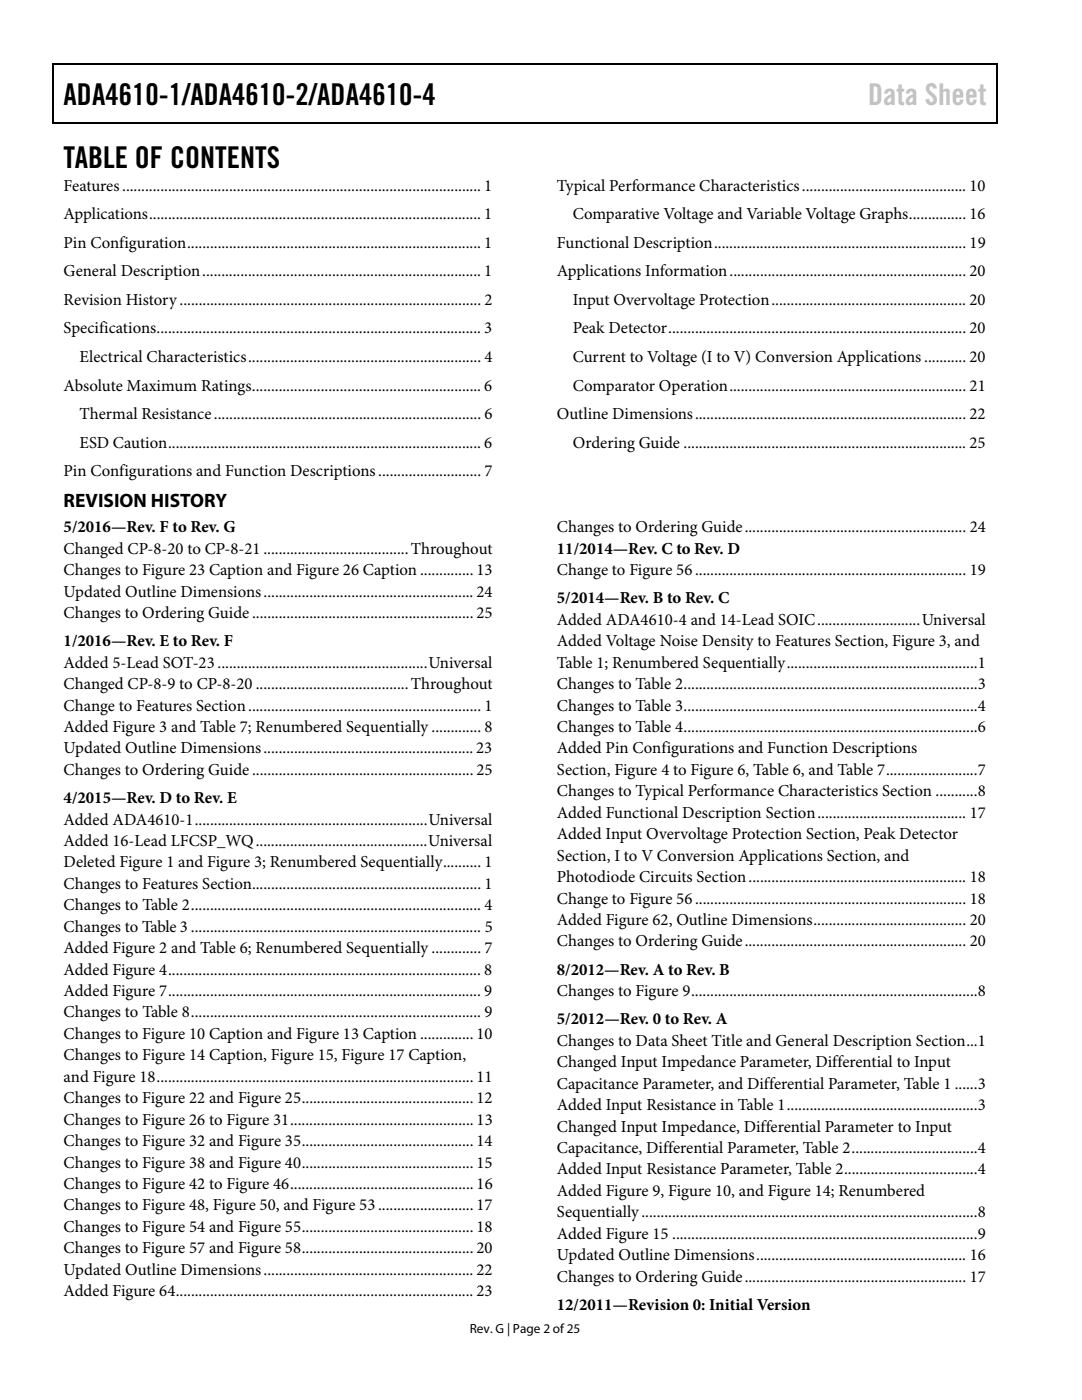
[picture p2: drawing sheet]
<svg xmlns="http://www.w3.org/2000/svg" width="216mm" height="279mm" viewBox="0 0 216 279" stroke-linecap="round" stroke-linejoin="round" font-family="sans-serif">
<defs><g id="words">
<g font-size="6">
<text x="12.7" y="21">ADA4610-1/ADA4610-2/ADA4610-4</text>
<text x="12.7" y="33.6">TABLE OF CONTENTS</text>
</g>
<text font-size="6" fill="#c0c0c0" x="173.2" y="21">Data Sheet</text>
<text font-size="3.9" x="12.7" y="101.1">REVISION HISTORY</text>
<g font-size="3.3">
<text x="12.7" y="38.1">Features .............................................................................................. 1</text>
<text x="111.1" y="38.1">Typical Performance Characteristics ........................................... 10</text>
<text x="12.7" y="43.8">Applications ....................................................................................... 1</text>
<text x="114.3" y="43.8">Comparative Voltage and Variable Voltage Graphs ............... 16</text>
<text x="12.7" y="49.5">Pin Configuration ............................................................................. 1</text>
<text x="111.1" y="49.5">Functional Description .................................................................. 19</text>
<text x="12.7" y="55.2">General Description ......................................................................... 1</text>
<text x="111.1" y="55.2">Applications Information .............................................................. 20</text>
<text x="12.7" y="60.9">Revision History ............................................................................... 2</text>
<text x="114.3" y="60.9">Input Overvoltage Protection ................................................... 20</text>
<text x="12.7" y="66.5">Specifications ..................................................................................... 3</text>
<text x="114.3" y="66.5">Peak Detector .............................................................................. 20</text>
<text x="12.7" y="77.9">Absolute Maximum Ratings ............................................................ 6</text>
<text x="15.9" y="72.2">Electrical Characteristics ............................................................. 4</text>
<text x="114.3" y="72.2">Current to Voltage (I to V) Conversion Applications ........... 20</text>
<text x="114.3" y="77.9">Comparator Operation .............................................................. 21</text>
<text x="15.9" y="83.6">Thermal Resistance ...................................................................... 6</text>
<text x="111.1" y="83.6">Outline Dimensions ....................................................................... 22</text>
<text x="15.9" y="89.3">ESD Caution .................................................................................. 6</text>
<text x="114.3" y="89.3">Ordering Guide .......................................................................... 25</text>
<text x="12.7" y="95">Pin Configurations and Function Descriptions ........................... 7</text>
<text x="12.7" y="106.2">5/2016—Rev. F to Rev. G</text>
<text x="111.1" y="106.2">Changes to Ordering Guide .......................................................... 24</text>
<text x="12.7" y="110.5">Changed CP-8-20 to CP-8-21 ...................................... Throughout</text>
<text x="111.1" y="110.5">11/2014—Rev. C to Rev. D</text>
<text x="12.7" y="114.8">Changes to Figure 23 Caption and Figure 26 Caption .............. 13</text>
<text x="12.7" y="119.1">Updated Outline Dimensions ....................................................... 24</text>
<text x="111.1" y="114.8">Change to Figure 56 ....................................................................... 19</text>
<text x="12.7" y="123.3">Changes to Ordering Guide .......................................................... 25</text>
<text x="111.1" y="120.4">5/2014—Rev. B to Rev. C</text>
<text x="111.1" y="124.7">Added ADA4610-4 and 14-Lead SOIC ........................... Universal</text>
<text x="12.7" y="129">1/2016—Rev. E to Rev. F</text>
<text x="111.1" y="129">Added Voltage Noise Density to Features Section, Figure 3, and</text>
<text x="12.7" y="133.2">Added 5-Lead SOT-23 ....................................................... Universal</text>
<text x="12.7" y="137.5">Changed CP-8-9 to CP-8-20 ........................................ Throughout</text>
<text x="111.1" y="133.2">Table 1; Renumbered Sequentially .................................................. 1</text>
<text x="111.1" y="137.5">Changes to Table 2 ............................................................................. 3</text>
<text x="12.7" y="141.8">Change to Features Section ............................................................. 1</text>
<text x="111.1" y="141.8">Changes to Table 3 ............................................................................. 4</text>
<text x="12.7" y="146.1">Added Figure 3 and Table 7; Renumbered Sequentially ............. 8</text>
<text x="111.1" y="146.1">Changes to Table 4 ............................................................................. 6</text>
<text x="12.7" y="150.4">Updated Outline Dimensions ....................................................... 23</text>
<text x="12.7" y="154.6">Changes to Ordering Guide .......................................................... 25</text>
<text x="111.1" y="150.4">Added Pin Configurations and Function Descriptions</text>
<text x="111.1" y="154.6">Section, Figure 4 to Figure 6, Table 6, and Table 7 ........................ 7</text>
<text x="12.7" y="160.3">4/2015—Rev. D to Rev. E</text>
<text x="111.1" y="158.9">Changes to Typical Performance Characteristics Section ........... 8</text>
<text x="12.7" y="164.6">Added ADA4610-1 ............................................................. Universal</text>
<text x="111.1" y="163.2">Added Functional Description Section ....................................... 17</text>
<text x="111.1" y="167.5">Added Input Overvoltage Protection Section, Peak Detector</text>
<text x="12.7" y="168.8">Added 16-Lead LFCSP_WQ ............................................. Universal</text>
<text x="12.7" y="173.1">Deleted Figure 1 and Figure 3; Renumbered Sequentially .......... 1</text>
<text x="111.1" y="171.8">Section, I to V Conversion Applications Section, and</text>
<text x="12.7" y="177.4">Changes to Features Section............................................................ 1</text>
<text x="111.1" y="176">Photodiode Circuits Section ......................................................... 18</text>
<text x="12.7" y="181.7">Changes to Table 2 ............................................................................ 4</text>
<text x="12.7" y="186">Changes to Table 3 ............................................................................ 5</text>
<text x="111.1" y="180.3">Change to Figure 56 ....................................................................... 18</text>
<text x="111.1" y="184.6">Added Figure 62, Outline Dimensions ........................................ 20</text>
<text x="12.7" y="190.2">Added Figure 2 and Table 6; Renumbered Sequentially ............. 7</text>
<text x="111.1" y="188.9">Changes to Ordering Guide .......................................................... 20</text>
<text x="12.7" y="194.5">Added Figure 4 .................................................................................. 8</text>
<text x="111.1" y="194.5">8/2012—Rev. A to Rev. B</text>
<text x="12.7" y="198.8">Added Figure 7 .................................................................................. 9</text>
<text x="12.7" y="203.1">Changes to Table 8 ............................................................................ 9</text>
<text x="111.1" y="198.8">Changes to Figure 9 ........................................................................... 8</text>
<text x="12.7" y="207.4">Changes to Figure 10 Caption and Figure 13 Caption .............. 10</text>
<text x="111.1" y="204.4">5/2012—Rev. 0 to Rev. A</text>
<text x="111.1" y="208.7">Changes to Data Sheet Title and General Description Section ... 1</text>
<text x="12.7" y="211.6">Changes to Figure 14 Caption, Figure 15, Figure 17 Caption,</text>
<text x="12.7" y="215.9">and Figure 18 ................................................................................... 11</text>
<text x="111.1" y="213">Changed Input Impedance Parameter, Differential to Input</text>
<text x="12.7" y="220.2">Changes to Figure 22 and Figure 25 ............................................. 12</text>
<text x="111.1" y="217.3">Capacitance Parameter, and Differential Parameter, Table 1 ...... 3</text>
<text x="111.1" y="221.5">Added Input Resistance in Table 1 .................................................. 3</text>
<text x="12.7" y="224.5">Changes to Figure 26 to Figure 31 ................................................ 13</text>
<text x="111.1" y="225.8">Changed Input Impedance, Differential Parameter to Input</text>
<text x="12.7" y="228.7">Changes to Figure 32 and Figure 35 ............................................. 14</text>
<text x="12.7" y="233">Changes to Figure 38 and Figure 40 ............................................. 15</text>
<text x="111.1" y="230.1">Capacitance, Differential Parameter, Table 2 ................................. 4</text>
<text x="12.7" y="237.3">Changes to Figure 42 to Figure 46 ................................................ 16</text>
<text x="111.1" y="234.4">Added Input Resistance Parameter, Table 2 ................................... 4</text>
<text x="111.1" y="238.7">Added Figure 9, Figure 10, and Figure 14; Renumbered</text>
<text x="12.7" y="241.6">Changes to Figure 48, Figure 50, and Figure 53 ......................... 17</text>
<text x="12.7" y="245.8">Changes to Figure 54 and Figure 55 ............................................. 18</text>
<text x="111.1" y="242.9">Sequentially ........................................................................................ 8</text>
<text x="12.7" y="250.1">Changes to Figure 57 and Figure 58 ............................................. 20</text>
<text x="111.1" y="247.2">Added Figure 15 ................................................................................ 9</text>
<text x="111.1" y="251.5">Updated Outline Dimensions ....................................................... 16</text>
<text x="12.7" y="254.4">Updated Outline Dimensions ....................................................... 22</text>
<text x="111.1" y="255.8">Changes to Ordering Guide .......................................................... 17</text>
<text x="12.7" y="258.7">Added Figure 64 .............................................................................. 23</text>
<text x="111.1" y="261.4">12/2011—Revision 0: Initial Version</text>
</g>
<text font-size="2.6" x="93.7" y="266">Rev. G | Page 2 of 25</text>
</g></defs>
<path d="M10.5 12.7h.3v1h-.3zM198.8 12.7h.2v1h-.2zM198.8 12.7h.2v.3h-.2zM198.8 24.4h.2v.3h-.2z" fill="#000"/>
<path d="M10.5 12.8h188.3M10.7 13.7v11M198.9 13.7v11M10.5 24.5h188.3" fill="none" stroke="#000" stroke-width=".25"/>
<use href="#words"/>
</svg>
